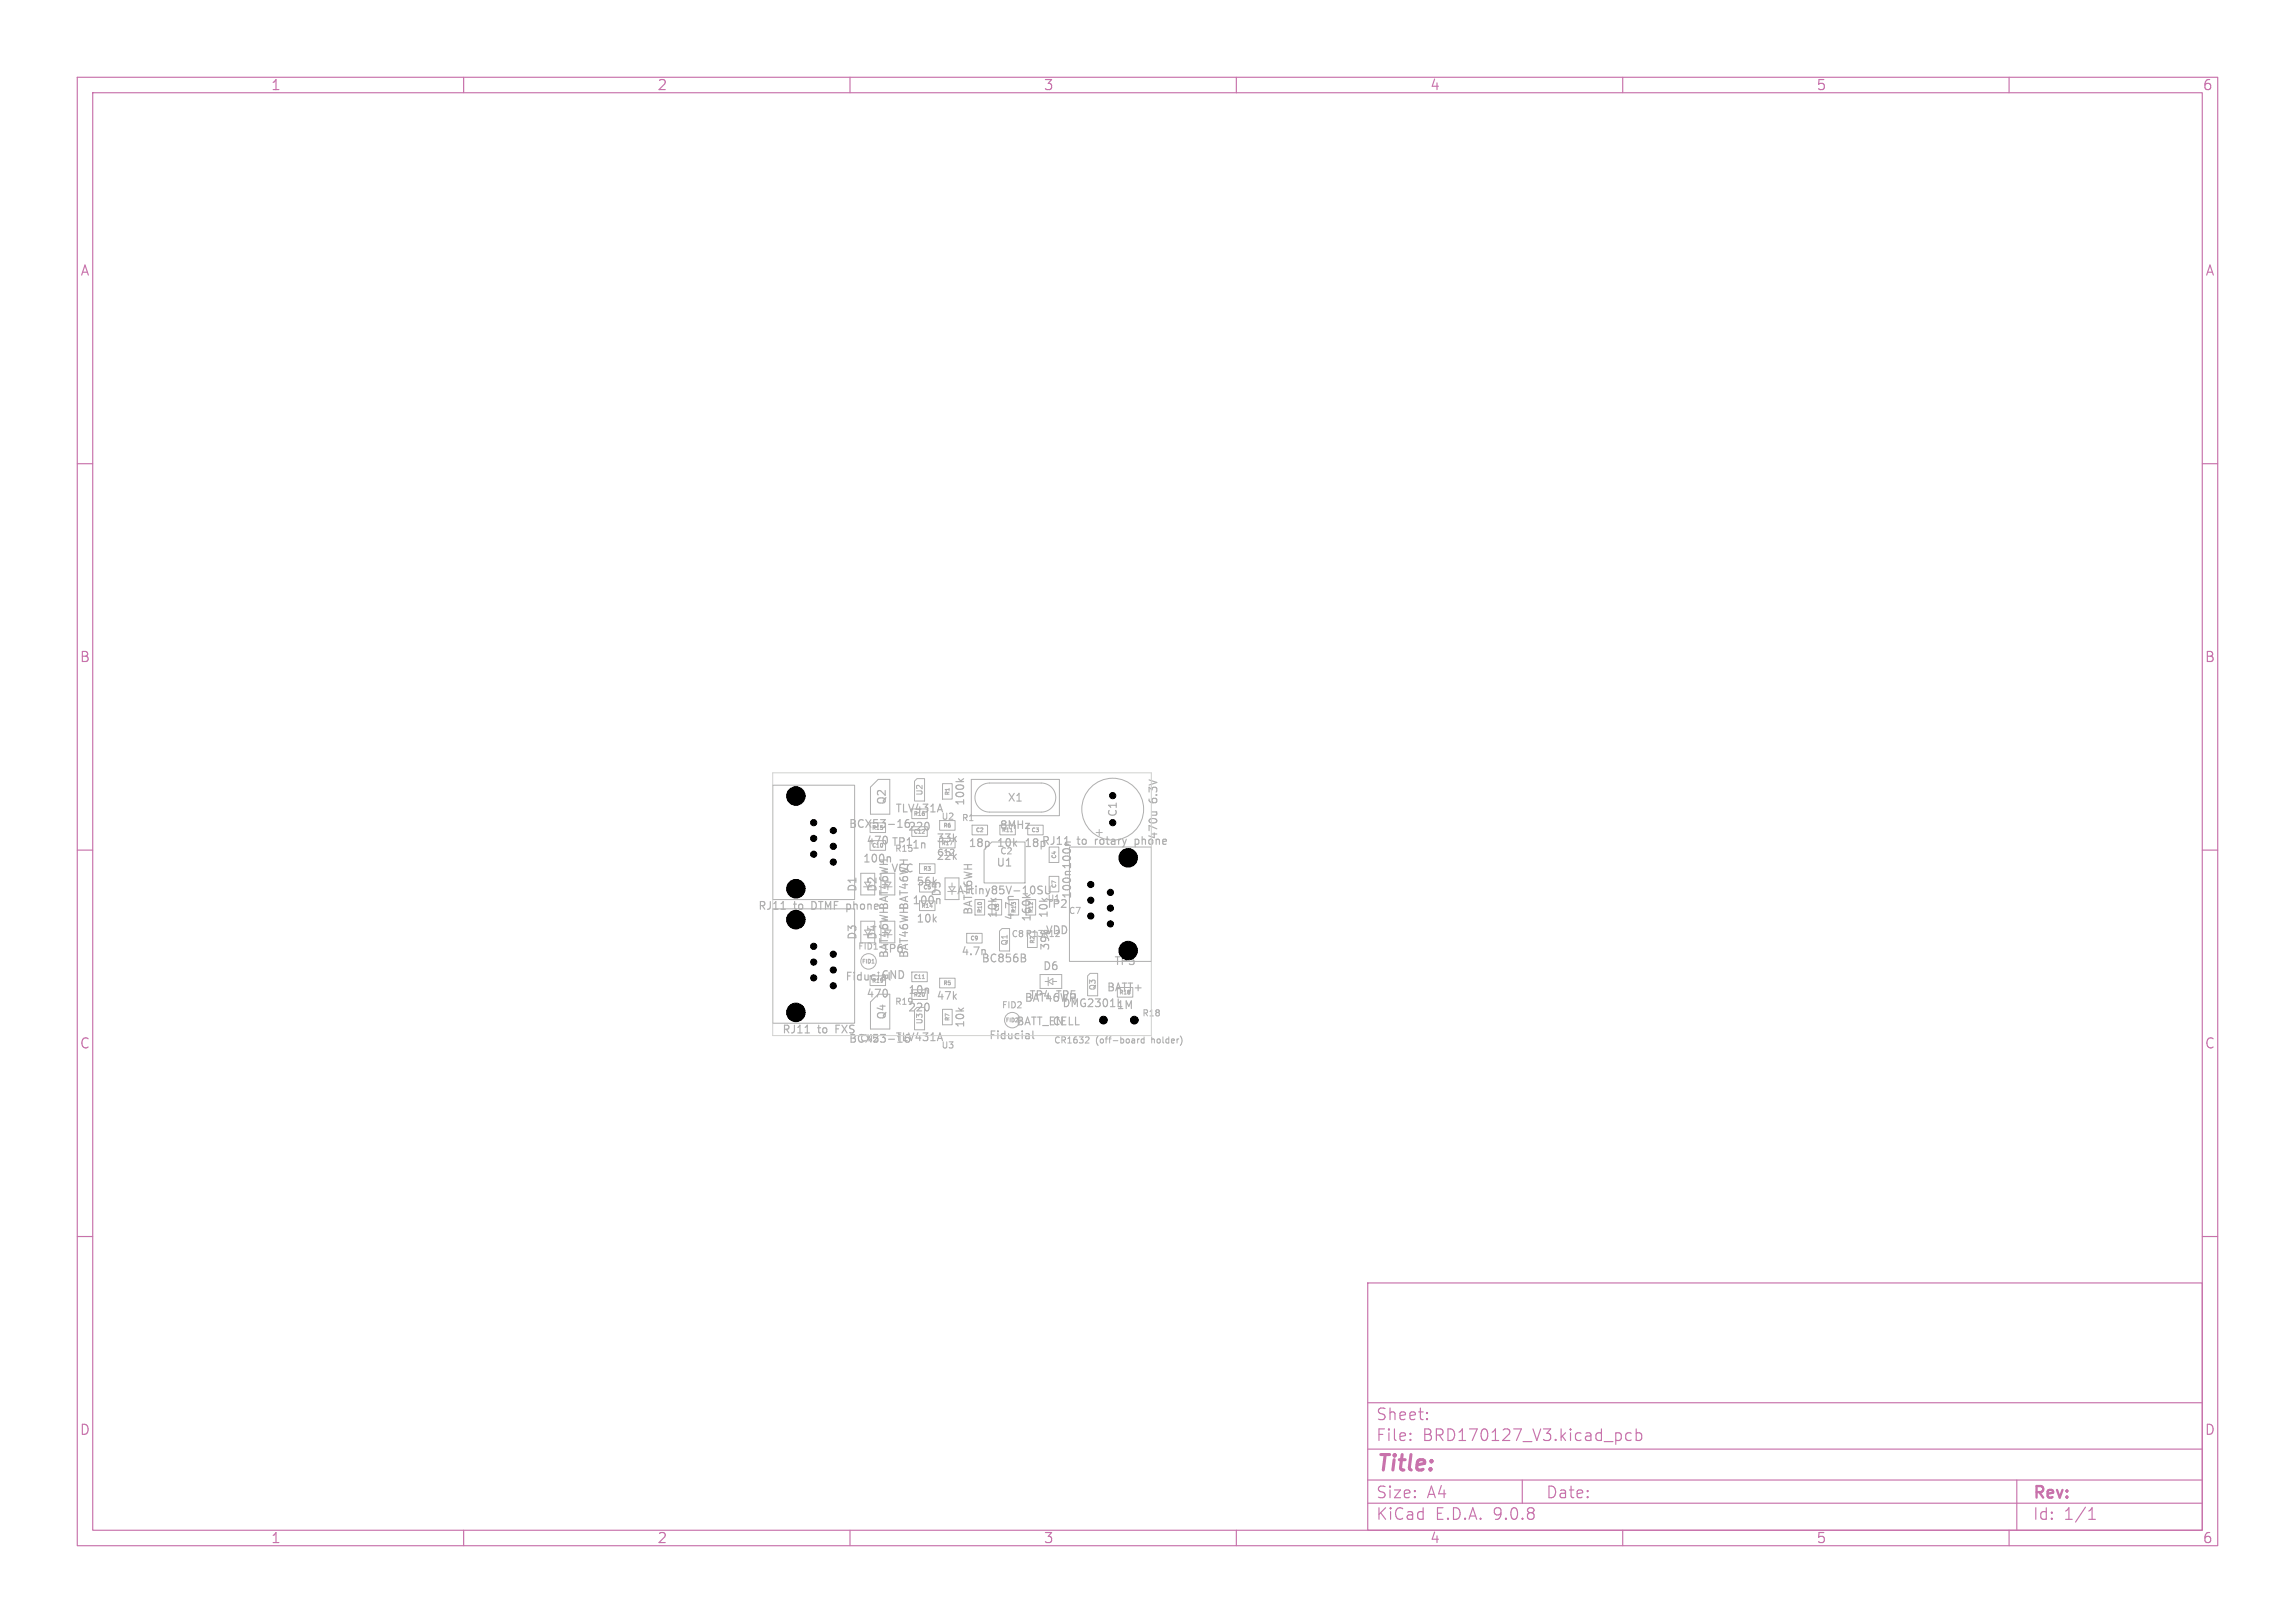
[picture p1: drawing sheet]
<svg xmlns="http://www.w3.org/2000/svg" width="297mm" height="210mm" viewBox="0 0 297 210" stroke-linecap="round" stroke-linejoin="round" font-family="sans-serif">
<defs><g id="words">
<text font-size="2.8" fill="#c872ab" x="178" y="190.9">Title:</text>
<g font-size="2.1" fill="#c872ab">
<text x="178" y="184">Sheet:</text>
<text x="178" y="186.7">File:</text>
<text x="184.1" y="186.7">BRD170127_V3.kicad_pcb</text>
<text x="178" y="196.9">KiCad</text>
<text x="178" y="194.1">Size:</text>
<text x="184.7" y="194.1">A4</text>
<text x="185.7" y="196.9">E.D.A.</text>
<text x="193.3" y="196.9">9.0.8</text>
<text x="200" y="194.1">Date:</text>
<text x="263" y="194.3">Rev:</text>
<text x="263" y="196.9">Id:</text>
<text x="267.1" y="196.9">1/1</text>
</g>
<g font-size="1.8" fill="#c872ab">
<text x="35" y="11.9">1</text>
<text x="85" y="11.9">2</text>
<text x="135" y="11.9">3</text>
<text x="185" y="11.9">4</text>
<text x="235" y="11.9">5</text>
<text x="285" y="11.9">6</text>
<text x="10.3" y="35.9">A</text>
<text x="285.4" y="35.9">A</text>
<text x="10.3" y="85.9">B</text>
<text x="285.3" y="85.9">B</text>
<text x="10.3" y="135.9">C</text>
<text x="285.3" y="135.9">C</text>
<text x="10.3" y="185.9">D</text>
<text x="285.3" y="185.9">D</text>
<text x="35" y="199.9">1</text>
<text x="85" y="199.9">2</text>
<text x="135" y="199.9">3</text>
<text x="185" y="199.9">4</text>
<text x="235" y="199.9">5</text>
<text x="285" y="199.9">6</text>
</g>
<g font-size="1.4" fill="#afafaf">
<text x="109.8" y="107.3">BCX53-16</text>
<text x="114.8" y="104.2" transform="rotate(-90 114.8 104.2)">Q2</text>
<text x="115.8" y="105.3">TLV431A</text>
<text x="117.4" y="107.7">220</text>
<text x="125" y="104.4" transform="rotate(-90 125 104.4)">100k</text>
<text x="129.3" y="107.5">8MHz</text>
<text x="130.3" y="103.9">X1</text>
<text x="144.7" y="105.8" transform="rotate(-90 144.7 105.8)">C1</text>
<text x="150" y="103.9" transform="rotate(-90 150 103.9)">6.3V</text>
<text x="111.6" y="111.8">100n</text>
<text x="112" y="109.5">470 TP1</text>
<text x="115.2" y="113.1">VCC</text>
<text x="117.9" y="110">1n</text>
<text x="121.1" y="109.2">33k</text>
<text x="121.1" y="111.5">22k</text>
<text x="125.3" y="109.8">18p</text>
<text x="128.9" y="112.3">U1</text>
<text x="128.9" y="109.8">10k</text>
<text x="132.5" y="109.8">18pRJ11</text>
<text x="139.4" y="109.5">to</text>
<text x="141.9" y="109.5">rotary</text>
<text x="147.3" y="109.5">phone</text>
<text x="150" y="108.7" transform="rotate(-90 150 108.7)">470u</text>
<text x="98" y="117.9">RJ11</text>
<text x="102.7" y="117.9">to</text>
<text x="105.2" y="117.9">DTMF phone</text>
<text x="111" y="115.5" transform="rotate(-90 111 115.5)">D1</text>
<text x="113.6" y="115.5" transform="rotate(-90 113.6 115.5)">D2</text>
<text x="118" y="117.2">100n</text>
<text x="118.5" y="114.8">56k</text>
<text x="118.5" y="119.6">10k</text>
<text x="121.9" y="116.1" transform="rotate(-90 121.9 116.1)">D5</text>
<text x="123.8" y="115.9">ATtiny85V-10SU</text>
<text x="126" y="118.5" transform="rotate(-90 126 118.5)">BAT46WH</text>
<text x="129.2" y="118.9" transform="rotate(-90 129.2 118.9)">10k</text>
<text x="131.4" y="119.2" transform="rotate(-90 131.4 119.2)">4.7n</text>
<text x="133.6" y="119.4" transform="rotate(-90 133.6 119.4)">160k</text>
<text x="135.3" y="117.7">TP2</text>
<text x="135.8" y="118.9" transform="rotate(-90 135.8 118.9)">10k</text>
<text x="138.8" y="116.4" transform="rotate(-90 138.8 116.4)">100n 100n</text>
<text x="111" y="121.7" transform="rotate(-90 111 121.7)">D3</text>
<text x="113.6" y="121.7" transform="rotate(-90 113.6 121.7)">D4</text>
<text x="114.1" y="123.5">TP6</text>
<text x="115.1" y="124.1" transform="rotate(-90 115.1 124.1)">BAT46WHBAT46WH</text>
<text x="117.7" y="124.1" transform="rotate(-90 117.7 124.1)">BAT46WHBAT46WH</text>
<text x="124.3" y="123.8">4.7n</text>
<text x="126.9" y="124.7">BC856B</text>
<text x="134.9" y="125.7">D6</text>
<text x="135.2" y="121.1">VDD</text>
<text x="136" y="123.1" transform="rotate(-90 136 123.1)">39k</text>
<text x="144.1" y="125.1">TP3</text>
<text x="109.3" y="127.1">FiducialGND</text>
<text x="112" y="129.3">470</text>
<text x="117.4" y="131.1">220</text>
<text x="117.5" y="128.8">10n</text>
<text x="121.1" y="129.6">47k</text>
<text x="132.5" y="129.8">BAT46WH</text>
<text x="133.1" y="129.5">TP4 TP5</text>
<text x="137.4" y="130.5">DMG2301L1M</text>
<text x="143.2" y="128.5">BATT+</text>
<text x="101.2" y="133.9">RJ11</text>
<text x="105.8" y="133.9">to</text>
<text x="108.3" y="133.9">FXS</text>
<text x="109.8" y="135.1">BCX53-16TLV431A</text>
<text x="114.8" y="132" transform="rotate(-90 114.8 132)">Q4</text>
<text x="125" y="133.1" transform="rotate(-90 125 133.1)">10k</text>
<text x="127.9" y="134.7">Fiducial</text>
<text x="131.4" y="132.9">BATT_EN</text>
<text x="136.1" y="132.9">CELL</text>
</g>
<g font-size="1.1" fill="#afafaf">
<text x="121.8" y="106.2">U2</text>
<text x="124.4" y="106.4">R1</text>
<text x="115.7" y="110.4">R15</text>
<text x="121.2" y="110.9">C12</text>
<text x="129.3" y="110.7">C2</text>
<text x="135.5" y="116.8">U1</text>
<text x="138.2" y="118.4">C7</text>
<text x="111" y="123">FID1</text>
<text x="130.8" y="121.4">C8 R13R12</text>
<text x="115.7" y="130.2">R19</text>
<text x="129.6" y="130.6">FID2</text>
<text x="147.7" y="131.7">R18</text>
<text x="111.2" y="134.9">CN2</text>
<text x="121.8" y="135.8">U3</text>
<text x="136.3" y="135.2">CR1632</text>
<text x="141.8" y="135.2">(off-board</text>
<text x="149.2" y="135.2">holder)</text>
</g>
<g font-size="1" fill="#afafaf">
<text x="119.5" y="103" transform="rotate(-90 119.5 103)">U2</text>
<text x="130.5" y="122.4" transform="rotate(-90 130.5 122.4)">Q1</text>
<text x="141.9" y="128.2" transform="rotate(-90 141.9 128.2)">Q3</text>
<text x="119.5" y="132.6" transform="rotate(-90 119.5 132.6)">U3</text>
</g>
<g font-size=".7" fill="#afafaf">
<text x="112.8" y="107.5">R15</text>
<text x="118.2" y="108">C12</text>
<text x="118.2" y="105.7">R16</text>
<text x="122" y="107.2">R6</text>
<text x="123" y="103" transform="rotate(-90 123 103)">R1</text>
<text x="126.2" y="107.8">C2</text>
<text x="129.6" y="107.8">R11</text>
<text x="133.4" y="107.8">C3</text>
<text x="112.8" y="109.8">C10</text>
<text x="119.4" y="112.8">R3</text>
<text x="121.8" y="109.5">R17</text>
<text x="136.8" y="111.2" transform="rotate(-90 136.8 111.2)">C4</text>
<text x="119.2" y="117.6">R14</text>
<text x="119.4" y="115.2">C5</text>
<text x="127.2" y="118.2" transform="rotate(-90 127.2 118.2)">R10</text>
<text x="129.4" y="118" transform="rotate(-90 129.4 118)">C8</text>
<text x="131.6" y="118.2" transform="rotate(-90 131.6 118.2)">R13</text>
<text x="133.8" y="118.2" transform="rotate(-90 133.8 118.2)">R12</text>
<text x="136.8" y="115" transform="rotate(-90 136.8 115)">C7</text>
<text x="111.5" y="124.8">FID1</text>
<text x="125.5" y="121.8">C9</text>
<text x="134" y="122.2" transform="rotate(-90 134 122.2)">R2</text>
<text x="112.8" y="127.3">R19</text>
<text x="118.2" y="126.8">C11</text>
<text x="118.2" y="129.1">R20</text>
<text x="122" y="127.6">R5</text>
<text x="144.8" y="128.8">R18</text>
<text x="123" y="132.2" transform="rotate(-90 123 132.2)">R7</text>
<text x="130.1" y="132.4">FID2</text>
</g>
</g></defs>
<g fill="none" stroke="#c872ab" stroke-width=".15">
<path d="M10 10h277v190h-277zM12 12h273v186h-273zM60 10v2M110 10v2M160 10v2M210 10v2M260 10v2M10 60h2M285 60h2M10 110h2M285 110h2M10 160h2"/>
<path d="M177 166h108v32h-108zM285 160h2M60 198v2M110 198v2M160 198v2M177 194.5h108M177 191.5h108M177 187.5h108M177 181.5h108M182.5 186.3h.1l-.1 .1M182.5 186.3v.1M182.5 185.5v.1"/>
<path d="M182.5 185.5h.1l-.1 .1M184.7 183.6v.1M184.7 183.6h-.1l.1 .1M184.7 182.8v.1M184.7 182.8h-.1l.1 .1M197 191.5v3M209.7 185.5l.1 .2-.1 .6M210 198v2M211.1 185.5l-.4-.1-.3 .3v.4l.1 .2 .2 .1 .4-.1M211.7 185.5l.5-.1 .3 .3v.4l-.2 .2-.1 .1-.5-.1M211.7 184.9v1.5M260 198v2"/>
<path d="M261 191.5v6.5M270.3 196.6h.9M270.3 195.5l.4-.4v1.5"/>
</g>
<g fill="none" stroke="#afafaf" stroke-width=".15">
<path d="M101.1 117.7h.5M115 110.9l.2 .1M116.2 107.1h.6M117.6 106.1a.36 .36 0 0 0-.4 .2M120.2 106.6v.6M121.6 116.4v.5M124 100.8l.4 .3M124.7 100.8l-.4 .2M134.5 115.1l.3 .1 .1 .3-.2 .2h-.2M134.5 114.7h.4M135.3 114.7v.8l.2 .2M135.9 114.7v.8l-.2 .2"/>
<path d="M138 109h.5M149 105.1h.7M149.6 105.1l.1 .2M104.2 133.7h.6M114.8 128.2v.6M120.2 130v.6M127.4 122.9l.1 .1v.5M132.5 123.5l.2 .1-.1 .2-.1 .1a.27 .27 0 0 1 .2 .3 .27 .27 0 0 1-.2 .3M133 133.7l.2 .2v.5M133.2 134.4h-.1M133.2 134h-.1M133.7 133.4v.9l.1 .1"/>
</g>
<g fill="none" stroke="#afafaf" stroke-width=".13">
<path d="M100 101.6h10.6v14.8h-10.6zM100 117.6h10.6v14.8h-10.6zM111.4 119.2h1.8v2.8h-1.8zM111.4 113h1.8v2.8h-1.8zM112.7 114.2h-.8l.4 .6h-.6M113.6 100.9h1.5v4.5h-2.4v-3.5zM114 113h1.8v2.8h-1.8zM118 107h2v1.2h-2zM118 104.7h2v1.2h-2zM118.3 101.1l.4-.3h1v2.9h-1.4zM119 114.2h2v1.2h-2zM119 111.8h2v1.2h-2z"/>
<path d="M119 116.6h2v1.2h-2zM121.6 106.2h2v1.2h-2zM121.6 108.5h2v1.2h-2zM122 101.4h1.2v2h-1.2zM122.3 113.6h1.8v2.8h-1.8zM122.6 115.4h1.1M122.8 114.8h.8l-.4 .6zM123.2 114.3v.5M123.2 115.4v.4M125.7 100.9h11.4v4.7h-11.4zM125.8 106.8h2v1.2h-2zM126.2 116.4h1.2v2h-1.2z"/>
<path d="M126.7 101.9a1.88 1.88 0 0 1 1.4-.6h6.7a1.88 1.88 0 0 1 1.8 1.9 1.88 1.88 0 0 1-1.9 1.9h-6.6a1.88 1.88 0 0 1-1.8-1.2 1.88 1.88 0 0 1 .4-2zM128.3 109h4.3v5.3h-5.2v-4.3zM129.4 106.8h2v1.2h-2zM133 106.8h2v1.2h-2zM135.8 109.6h1.2v2h-1.2zM135.8 113.4h1.2v2h-1.2zM138.4 109.6h10.6v14.8h-10.6zM141.9 107.7h.8M142.3 107.3v.8M112.7 120.4h-.8l.4 .6h-.6M112.8 124.6h.3M113.6 128.7h1.5v4.5h-2.4v-3.5"/>
<path d="M114 122v-2.8h1.8v2.8M118 125.8h2v1.2h-2zM118 128.1h2v1.2h-2zM118.3 130.7l.4-.3h1v2.9h-1.4zM119.3 126.6h.3M121.6 126.6h2v1.2h-2zM122 130.6h1.2v2h-1.2zM125.1 120.8h2v1.2h-2zM129.3 120.5l.4-.3h.9v2.9h-1.3zM133 120.6h1.2v2h-1.2zM134.6 126.1h2.8v1.8h-2.8zM135.2 127h.4"/>
<path d="M135.6 126.5v1.1M135.6 127l.6-.4v.8zM136.2 127h.5M140.6 134.2h.3v.2l-.5 .6h.5M141.1 126h.9v2.9h-1.3v-2.6zM144.6 127.8h2v1.2h-2zM147.2 134.4v.6M147.4 134.4l-.2 .2M148.1 134.5l-.3-.1-.1 .2 .1 .3h.3M148.1 134.2v.8M152.9 134.4v.5"/>
<circle cx="144" cy="104.7" r="4"/>
<circle cx="112.4" cy="124.4" r="1"/>
<circle cx="131" cy="132" r="1"/>
</g>
<path d="M100 100h49v34h-49z" fill="none" stroke="#d0d2cd" stroke-width=".13"/>
<g fill="#000" stroke="#000" stroke-width=".13">
<circle cx="103" cy="119" r="1.2"/>
<circle cx="103" cy="115" r="1.2"/>
<circle cx="103" cy="103" r="1.2"/>
<circle cx="105.3" cy="106.5" r=".4"/>
<circle cx="105.3" cy="110.5" r=".4"/>
<circle cx="105.3" cy="108.5" r=".4"/>
<circle cx="107.8" cy="107.5" r=".4"/>
<circle cx="107.8" cy="111.5" r=".4"/>
<circle cx="107.8" cy="109.5" r=".4"/>
<circle cx="141.2" cy="118.5" r=".4"/>
<circle cx="141.2" cy="114.5" r=".4"/>
<circle cx="141.2" cy="116.5" r=".4"/>
<circle cx="143.7" cy="119.5" r=".4"/>
<circle cx="143.7" cy="115.5" r=".4"/>
<circle cx="143.7" cy="117.5" r=".4"/>
<circle cx="144" cy="106.5" r=".4"/>
<circle cx="144" cy="103" r=".4"/>
<circle cx="146" cy="111" r="1.2"/>
<circle cx="103" cy="131" r="1.2"/>
<circle cx="105.3" cy="126.5" r=".4"/>
<circle cx="105.3" cy="122.5" r=".4"/>
<circle cx="105.3" cy="124.5" r=".4"/>
<circle cx="107.8" cy="123.5" r=".4"/>
<circle cx="107.8" cy="127.6" r=".4"/>
<circle cx="107.8" cy="125.5" r=".4"/>
<circle cx="142.8" cy="132" r=".5"/>
<circle cx="146" cy="123" r="1.2"/>
<circle cx="146.8" cy="132" r=".5"/>
</g>
<use href="#words"/>
</svg>
